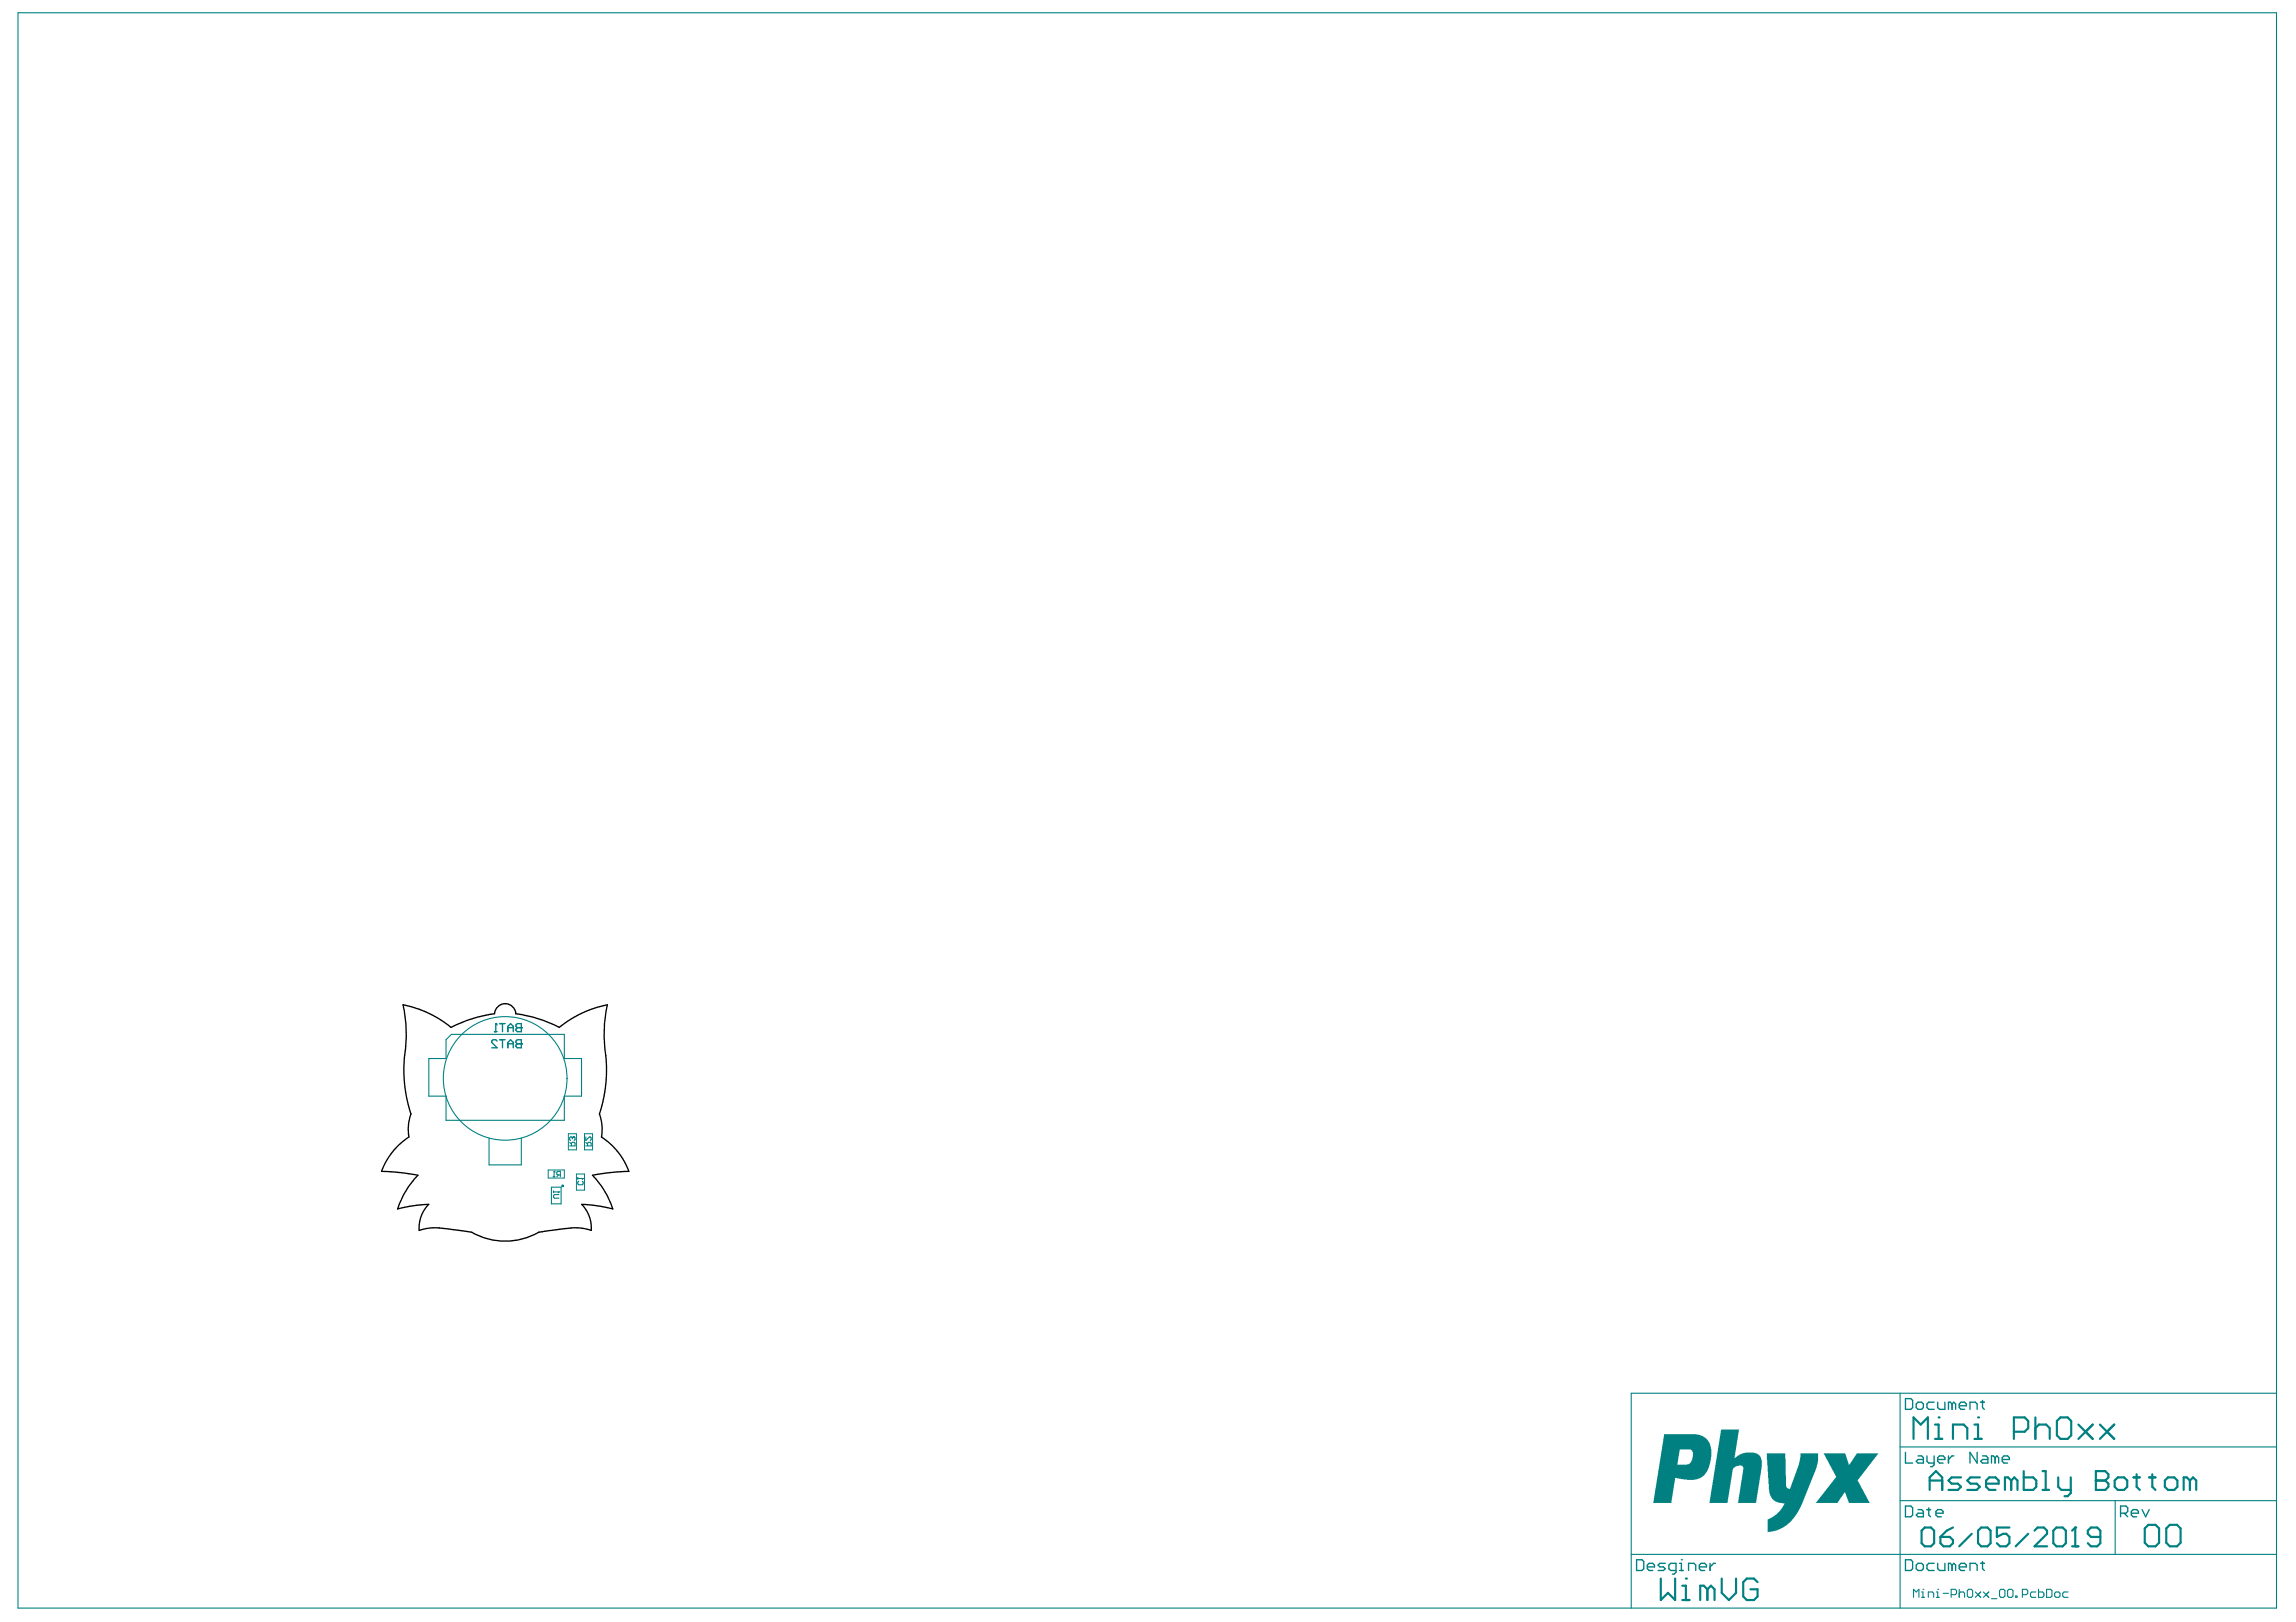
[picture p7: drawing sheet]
<svg xmlns="http://www.w3.org/2000/svg" width="297mm" height="210mm" viewBox="0 0 297 210" stroke-linecap="round" stroke-linejoin="round" font-family="sans-serif">
<g fill="none" stroke="#008080" stroke-width=".14">
<path d="M57.7 134.6l.7-.7h14.6v3.1h2.2v4.9h-2.2v3.1h-15.3v-3.1h-2.2v-4.9h2.2zM63.3 147.3v3.4h4.1v-3.4M71.3 153.6h1.3v2.2h-1.3zM71.6 152.3h.2M71.6 154.1v.3M71.6 154.2h.7M71.7 151.6h.1M71.7 151.6l.1 .1M71.7 151.6v.7M72.3 152.1l-.3 .2M72.3 154.2h.1M72.3 154.6h-.6l-.1 .1v.2l.1 .2h.6"/>
<path d="M72.3 154.2l-.1 .2M72.5 152.1h-.4l-.1-.2v-.2l.1-.1h.4v.7M73.7 148.3h.7v-.4l-.1-.1h-.3l-.1 .1v.4M73.7 147.8l.2 .3M74 147.2l-.1-.1-.2 .1v.3l.1 .1M74 147.2v.2M74.2 147.1h.1M74.2 147.1l.2 .1v.3l-.1 .1M74.2 147.1l-.2 .1M74.7 152.4v.2M74.7 152.5h.7M74.9 152.9l-.2 .1v.2l.2 .1h.4l.1-.1v-.2l-.1-.1"/>
<path d="M75.4 152.5h.1M75.4 152.5l-.1 .1M75.8 148.3h.7v-.4l-.1-.1h-.3l-.1 .1v.4M75.8 147.1v.5l.4-.5 .3 .1v.3l-.1 .1M75.8 147.8l.2 .3"/>
<circle cx="65.4" cy="139.6" r="8"/>
</g>
<path d="M70.9 151.4h2.1v1.1h-2.1zM73.5 146.7h1.1v2.1h-1.1zM74.6 151.9h1v2.1h-1zM75.6 146.7h1.1v2.1h-1.1z" fill="none" stroke="#008080" stroke-width=".13"/>
<g fill="none" stroke="#008080" stroke-width=".18">
<path d="M64 133.5h.3M64.1 132.5h.1M64.1 132.5v1M64.1 132.5l.2 .1M64.3 134.7l-.2-.1h-.3l-.2 .1v.2l.7 .7h-.7M64.7 132.5h.7M64.7 134.6h.7M65 132.5v1M65 134.6v1M65.7 133h.7M65.7 133.5v-.7l.4-.3 .3 .3v.7M65.7 135.6v-.7l.4-.3 .3 .3v.7"/>
<path d="M65.7 135.1h.7M66.7 132.6l.2-.1h.5v1h-.5l-.2-.2v-.1l.2-.2-.2-.2zM66.7 134.7l.2-.1h.5v1h-.5l-.2-.2v-.2l.2-.1-.2-.2zM66.9 133h.5M66.9 135.1h.5M67.4 133h.1M67.4 135.1h.1"/>
<circle cx="72.8" cy="153.5" r=".09"/>
</g>
<g fill="none" stroke="#008080" stroke-width=".28">
<path d="M249.6 192.8v-1.6l.9-.8 .8 .8v1.6M249.6 191.6h1.7M253.7 191.2h-1.2l-.4 .4 .4 .4h.8l.4 .4-.4 .4h-1.2M256.1 191.2h-1.2l-.4 .4 .4 .4h.8l.4 .4-.4 .4h-1.2M256.9 192h1.7v-.4l-.4-.4h-.8l-.5 .4v.8l.5 .4h.8M260.2 191.6l-.4-.4h-.4v1.6M260.2 191.6v1.2M260.2 191.6l.4-.4 .4 .4v1.2M261.8 190.4v2.4h1.2l.4-.4v-.8l-.4-.4h-1.2M264.2 192.8h.9M264.2 190.4h.5v2.4M266.3 191.2v1.2l.4 .4h1.2"/>
<path d="M267.9 191.2v2l-.4 .4h-.4M271.1 191.6h.1M271.1 191.6h1.3M271.1 190.4h1.3l.4 .4v.4l-.4 .4 .4 .4v.4l-.4 .4h-1.3zM273.6 191.6l.4-.4h.8l.4 .4v.8l-.4 .4h-.8l-.4-.4zM276 191.2h.8M276.4 190.8v1.6l.4 .4M278 191.2h.9M278.4 190.8v1.6l.5 .4M280.1 191.6l.4-.4h.8l.4 .4v.8l-.4 .4h-.8l-.4-.4zM283.3 191.6l-.4-.4h-.4v1.6M283.3 191.6v1.2"/>
<path d="M283.3 191.6l.4-.4 .4 .4v1.2"/>
</g>
<g fill="#008080">
<path d="M228.5 188.1h2.5l.1 4.2v.2l.3 .2 .2-.1 1.1-3.1 .2-.9v-.5h2.3v1l-.3 1.3-1.9 4.6-.8 1.3-1 1.1-1 .5-.8 .3-.7 .1v-1.2a.45 .45 0 0 1 .4-.6l.7-.5 .6-.5 .5-1h-.7l-.6-.2-.4-.4-.2-.4-.2-.7z"/>
<path d="M235.9 188.1h2.8l.5 1.4 .2-.1 .8-1.3h2.8l-2.6 3.3a.38 .38 0 0 0 .1 .5l1.4 2.6h-2.7l-.5-1.4h-.1l-.9 1.4h-2.8l2.2-2.8 .2-.3a.34 .34 0 0 0 .1-.5z"/>
<path d="M222.7 185h2.3l-.6 3.7 .7-.5 .7-.2h1.3l.4 .2 .3 .4 .1 .4v.9l-.7 4.6h-2.4l.7-4.1a.58 .58 0 0 0-.1-.7h-.7l-.3 .2a.59 .59 0 0 0-.3 .7l-.6 3.9h-2.4z"/>
<path d="M215.3 185.6h4.2l.8 .3 .6 .5 .4 .7 .1 .4v1.4l-.3 .8-.3 .8-.3 .4-.5 .4-.8 .2h-.9l-1.6-.2-.5 3.2h-2.3zM217.3 187.6l-.3 1.9h1.3l.3-.1 .3-.5 .1-.7a.57 .57 0 0 0-.3-.6z"/>
</g>
<g fill="none" stroke="#008080" stroke-width=".14">
<path d="M2.3 1.7h292.2v206.4h-292.2zM245.8 180.3v27.8M245.8 194.2h48.7M245.8 187.2h48.7M273.6 194.2v7M294.5 180.3h-83.5v27.8M211 201.2h83.5M247.6 206.7v-1l.3 .3 .4-.3v1M248.6 206.7h.3M248.6 206h.2v.7M248.8 205.7h.1M249.5 206.7v-.7h.5l.2 .2v.5"/>
<path d="M250.5 206.7h.4M250.5 206h.2v.7M250.7 205.7h.1M251.4 206.2h.7M252.4 206.4h.5l.2-.2v-.4l-.2-.1h-.5v1M253.5 206.2l.1-.2h.4l.2 .2v.5M253.5 205.7v1M254.5 205.8l.2-.1h.3l.2 .1v.7l-.2 .2h-.3l-.2-.2zM255.6 206l.7 .7M256.3 206l-.7 .7M256.6 206l.7 .7M257.3 206l-.7 .7"/>
<path d="M257.6 206.9h.7M258.9 205.7h.3l.2 .1v.7l-.2 .2h-.3l-.2-.2v-.7zM259.7 205.8l.2-.1h.4l.1 .1v.7l-.1 .2h-.4l-.2-.2zM260.8 206.5h.1v.2h-.1zM261.6 206.4h.6l.1-.2v-.4l-.1-.1h-.6v1M263.4 206h-.5l-.2 .2v.3l.2 .2h.5M263.7 205.7v1h.5l.2-.2v-.3l-.2-.2h-.5M264.8 205.7h.5l.2 .1v.7l-.2 .2h-.5zM265.8 206.2l.2-.2h.3l.2 .2v.3l-.2 .2h-.3l-.2-.2zM267.6 206h-.6l-.1 .2v.3l.1 .2h.6"/>
</g>
<g fill="none" stroke="#008080" stroke-width=".18">
<path d="M246.5 194.9h.7l.2 .2v1l-.2 .2h-.7zM246.5 181h.7l.2 .2v1l-.2 .2h-.7zM246.5 187.9v1.4h.9M247.9 181.7l.2-.2h.5l.2 .2v.5l-.2 .2h-.5l-.2-.2zM248.1 195.4h.5l.2 .2v.7h-.7l-.2-.2 .2-.3h.7M248.1 188.4h.5l.2 .2v.7h-.7l-.2-.2 .2-.2h.7M249.3 195.4h.5M249.3 188.4v.7l.2 .2h.7M249.5 195.1v1l.3 .2M250.2 181.5h-.7l-.2 .2v.5l.2 .2h.7M250.2 188.4v1.2l-.2 .2h-.2M250.5 195.8h.9v-.2l-.2-.2h-.5l-.2 .2v.5l.2 .2h.5"/>
<path d="M250.7 188.9h.9v-.3l-.2-.2h-.5l-.2 .2v.5l.2 .2h.5M250.7 181.5v.7l.2 .2h.7v-.9M252.1 188.4v.9M252.5 181.7l-.2-.2h-.2v.9M252.5 181.7l.3-.2 .2 .2v.7M252.5 181.7v.7M252.8 188.4h-.3l-.4 .5M253.5 181.9h.9v-.2l-.2-.2h-.5l-.2 .2v.5l.2 .2h.5M254.9 182.4v-.9h.7l.2 .2v.7M255.8 187.9v1.4l-.9-1.4v1.4M256.3 181.5h.4M256.5 188.4h.4l.3 .2v.7h-.7l-.2-.2 .2-.2h.7"/>
<path d="M256.5 181.2v1l.2 .2M258.1 188.6l-.2-.2h-.3v.9M258.1 188.6v.7M258.1 188.6l.2-.2 .3 .2v.7M259 188.9h1v-.3l-.3-.2h-.4l-.3 .2v.5l.3 .2h.4M274.3 195.8h.7l.3-.2v-.5l-.3-.2h-.7v1.4M274.8 195.8l.5 .5M275.7 195.8h1v-.2l-.3-.2h-.4l-.3 .2v.5l.3 .2h.4M277.1 195.4l.5 .9 .5-.9M211.7 201.8h.7l.3 .3v.9l-.3 .2h-.7zM213.1 202.8h.9v-.3l-.2-.2h-.4l-.3 .2v.5l.3 .2h.4M215.4 202.3h-.7l-.2 .2 .2 .3h.5l.2 .2-.2 .2h-.7"/>
<path d="M216.8 203.2h-.7l-.2-.2v-.5l.2-.2h.7v1.2l-.2 .2h-.2M217.3 203.2h.5M217.3 202.3h.2v.9M217.5 201.8h.1M218.5 203.2v-.9h.6l.3 .2v.7M219.8 202.8h1v-.3l-.3-.2h-.4l-.3 .2v.5l.3 .2h.4M221.2 202.3v.9M221.9 202.3h-.2l-.5 .5M246.5 201.8h.7l.2 .3v.9l-.2 .2h-.7zM247.9 202.5l.2-.2h.5l.2 .2v.5l-.2 .2h-.5l-.2-.2zM250.2 202.3h-.7l-.2 .2v.5l.2 .2h.7M250.7 202.3v.7l.2 .2h.7v-.9"/>
<path d="M252.5 202.5l-.2-.2h-.2v.9M252.5 202.5v.7M252.5 202.5l.3-.2 .2 .2v.7M253.5 202.8h.9v-.3l-.2-.2h-.5l-.2 .2v.5l.2 .2h.5M254.9 203.2v-.9h.7l.2 .2v.7M256.3 202.3h.4M256.5 202.1v.9l.2 .2"/>
</g>
<g fill="none" stroke="#008080" stroke-width=".28">
<path d="M247.6 186.2v-2.8l.9 1 .9-1v2.8M248.6 198.1l.4-.4h.8l.4 .4v1.6l-.4 .4h-.8l-.4-.4zM250.3 186.2h1M250.3 184.4h.5v1.8M250.8 183.4h.1M251 198.9h1.3l.4 .4v.4l-.4 .4h-.9l-.4-.4zM252.7 186.2v-1.8h1.3l.5 .4v1.4M252.7 197.7l-.9 .4-.8 .8M255.1 198.5l-1.6 1.6M255.4 184.4h.5v1.8M255.4 186.2h1M255.9 183.4h.1"/>
<path d="M255.9 198.1l.4-.4h.8l.4 .4v1.6l-.4 .4h-.8l-.4-.4zM260 197.7h-1.7v1.2l.8-.4h.5l.4 .4v.8l-.4 .4h-.9l-.4-.4M260.5 185.3h1.4l.5-.5v-.9l-.5-.5h-1.4v2.8M262.4 198.5l-1.6 1.6M263.2 198.1l.4-.4h.8l.4 .4v.4l-1.6 1.6h1.6M263.3 184.8l.5-.4h.9l.5 .4v1.4M263.3 183.4v2.8M265.6 198.1l.4-.4h.9l.4 .4v1.6l-.4 .4h-.9l-.4-.4zM266.1 183.9l.5-.5h.9l.5 .5v1.8l-.5 .5h-.9l-.5-.5zM268.5 197.7h.1M268.5 197.7v2.4M268.5 197.7l-.4 .4"/>
<path d="M268.9 184.4l1.8 1.8M270.7 184.4l-1.8 1.8M271.7 184.4l1.8 1.8M271.7 198.9h-1.2l-.4-.4v-.4l.4-.4h.8l.4 .4v1.6l-.4 .4h-.8l-.4-.4M273.5 184.4l-1.8 1.8M277.5 197.8l.4-.5h1l.4 .5v1.8l-.4 .5h-1l-.4-.5zM280.3 197.8l.4-.5h.9l.5 .5v1.8l-.5 .5h-.9l-.4-.5zM214.9 204.3v2.8l.9-1 .9 1v-2.8M217.6 207.1h1M217.6 205.2h.5v1.9M218.1 204.3h.1M220.9 205.7l-.5-.5h-.4v1.9"/>
<path d="M220.9 205.7v1.4M220.9 205.7l.5-.5 .4 .5v1.4M222.7 204.3v1.8l1 1 .9-1v-1.8M227.4 204.7l-.5-.4h-.9l-.5 .4v1.9l.5 .5h.9l.5-.5v-.9h-.9M268.1 200.1h.8"/>
</g>
<path d="M65.3 129.9h.1" fill="none" stroke="#000" stroke-width=".14"/>
<path d="M65.3 129.9a1.39 1.39 0 0 0-1.3 1.3 17.1 17.1 0 0 0-5.6 1.8 14 14 0 0 0-6.3-3 19.6 19.6 0 0 1 .2 7.5 18.2 18.2 0 0 0 .9 6.7l-.4 1.4 .1 1.5a9 9 0 0 0-3.5 4.5l2 .1 2.7 .4a11 11 0 0 0-2.7 4.3l1.8-.3 2.3-.2a4.3 4.3 0 0 0-1.3 3.3 8.4 8.4 0 0 1 4.4-.1l2.4 .4a8.7 8.7 0 0 0 8.7 0l1.2-.2a18.9 18.9 0 0 1 4.6-.3l1 .2a4.3 4.3 0 0 0-1.2-3.3l1.7 .1 2.3 .4a11 11 0 0 0-2.7-4.3l2.1-.3 2.7-.2a9 9 0 0 0-3.6-4.5l.1-1.5-.3-1.4a19.1 19.1 0 0 0 .6-9.2v-2.5l.4-2.5a14 14 0 0 0-6.2 3 17.1 17.1 0 0 0-5.7-1.8 1.39 1.39 0 0 0-1.3-1.3" fill="none" stroke="#000" stroke-width=".18"/>
</svg>
